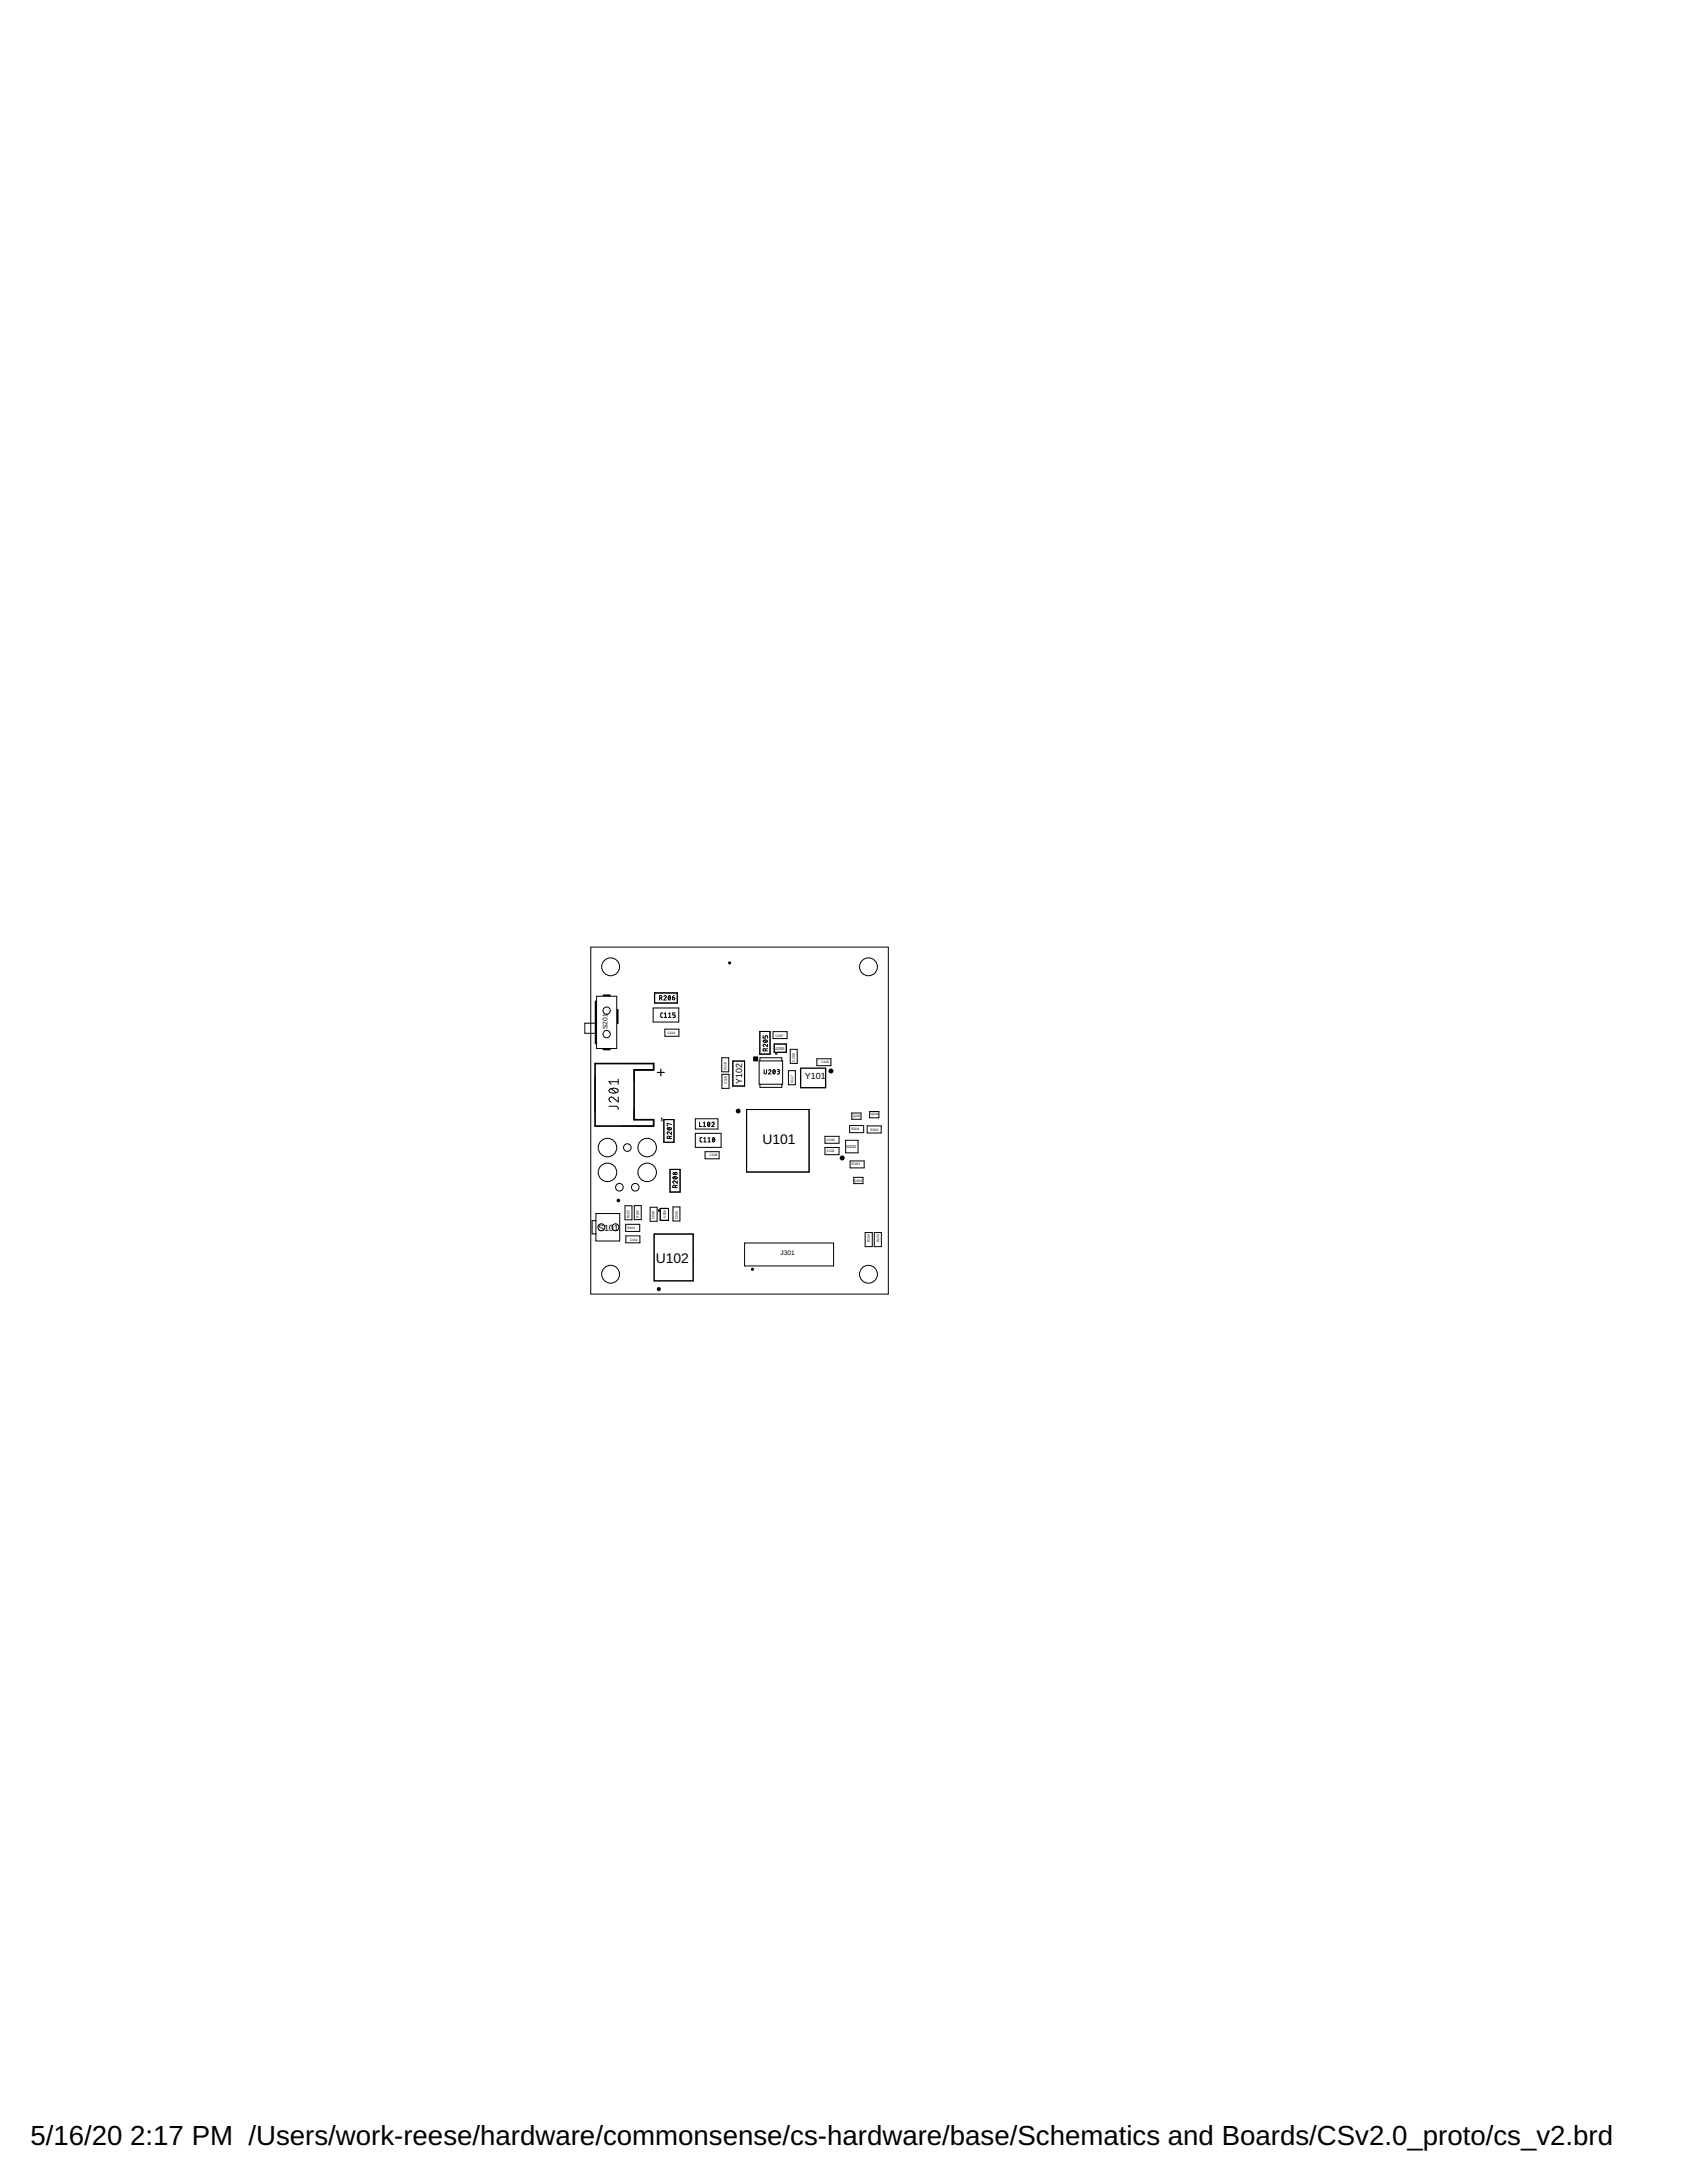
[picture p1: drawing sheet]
<svg xmlns="http://www.w3.org/2000/svg" width="216mm" height="279mm" viewBox="0 0 216 279" stroke-linecap="round" stroke-linejoin="round" font-family="sans-serif">
<defs><g id="words">
<g font-size="3.5">
<text x="3.9" y="274.5">5/16/20</text>
<text x="16.7" y="274.5">2:17 PM /Users/work-reese/hardware/commonsense/cs-hardware/base/Schematics and Boards/CSv2.0_proto/cs_v2.brd</text>
</g>
<g font-size="2">
<text x="85.3" y="137.8" transform="rotate(-90 85.3 137.8)">+</text>
<text x="85.3" y="143.5" transform="rotate(-90 85.3 143.5)">-</text>
</g>
<g font-size="1.8">
<text x="97.6" y="146.4">U101</text>
<text x="83.9" y="161.7">U102</text>
</g>
<g font-size="1.1">
<text x="95" y="138.7" transform="rotate(-90 95 138.7)">Y102</text>
<text x="103" y="138.1">Y101</text>
<text x="76.5" y="157.5">S101</text>
</g>
<g font-size=".8">
<text x="77.7" y="131.7" transform="rotate(-90 77.7 131.7)">S201</text>
<text x="99.9" y="160.7">J301</text>
</g>
<g font-size=".5">
<text x="99.1" y="134.4">U205</text>
<text x="108.4" y="146.9">D202</text>
</g>
<g font-size=".4">
<text x="85.4" y="132.3">C114</text>
<text x="93" y="137" transform="rotate(-90 93 137)">C118</text>
<text x="99.3" y="132.7">C207</text>
<text x="101.7" y="135.9" transform="rotate(-90 101.7 135.9)">C209</text>
<text x="105.1" y="136.1">C116</text>
<text x="93" y="138.7" transform="rotate(-90 93 138.7)">C119</text>
<text x="101.5" y="138.6" transform="rotate(-90 101.5 138.6)">C117</text>
<text x="109.1" y="143">Q204</text>
<text x="111.4" y="142.8">Q201</text>
<text x="90.8" y="148">C108</text>
<text x="105.8" y="147.5">C102</text>
<text x="105.8" y="146">C109</text>
<text x="109" y="144.7">R204</text>
<text x="109" y="149.2">R203</text>
<text x="111.4" y="144.7">R202</text>
<text x="80.6" y="155.9" transform="rotate(-90 80.6 155.9)">R102</text>
<text x="81.8" y="155.9" transform="rotate(-90 81.8 155.9)">R105</text>
<text x="85.2" y="155.9" transform="rotate(-90 85.2 155.9)">U204</text>
<text x="109.3" y="151.2">Q203</text>
<text x="80.3" y="157.3">R101</text>
<text x="80.6" y="158.8">C101</text>
<text x="83.8" y="156" transform="rotate(-90 83.8 156)">C208</text>
<text x="86.7" y="156" transform="rotate(-90 86.7 156)">C206</text>
<text x="111.3" y="159" transform="rotate(-90 111.3 159)">R104</text>
<text x="112.5" y="159" transform="rotate(-90 112.5 159)">R103</text>
</g>
</g></defs>
<g fill="#000" stroke="#000" stroke-width=".13">
<path d="M93.3 123.1h.2v.2h-.2z" fill-rule="evenodd"/>
<path d="M94.3 142l.2-.1 .2 .1v.4h-.4l-.1-.2z" fill-rule="evenodd"/>
<circle cx="106.3" cy="137.1" r=".25"/>
<circle cx="79.1" cy="153.6" r=".17"/>
<circle cx="107.8" cy="148.2" r=".25"/>
<circle cx="84.3" cy="165" r=".21"/>
<circle cx="96.3" cy="162.4" r=".14"/>
</g>
<g fill="none" stroke="#000" stroke-width=".13">
<path d="M75.6 121.2h38.1v44.4h-38.1zM76.2 137.9v4.5M76.3 127.5h2.6v6.7h-2.6zM76.3 131h-1.5v1.2h1.5M78 139.5a.78 .78 0 0 1 1.1 .1 .71 .71 0 0 1-1.2 0zM78.2 139.3l.6 .5M79.1 138.1v.7M79.1 138.5h-1.2l.3 .3M79.7 136.1h4v.9h-2.5v1.4M83.6 129h3.3v1.8h-3.3zM83.8 127.1h2.9v1.3h-2.9zM84.4 127.7h.3v-.2l-.3-.1v.6"/>
<path d="M84.6 127.7l.1 .3M84.8 129.6l-.2 .2v.4h.2M85 127.6a.15 .15 0 0 1 .2-.2 .15 .15 0 0 1 0 .3l-.2 .3h.3M85 130.2h.3M85 129.8l.2-.2v.6M85.1 131.7h1.8v.9h-1.8zM85.6 130.2h.3M85.6 129.8l.1-.2v.6M85.6 127.4a.27 .27 0 0 1 .2 .3 .27 .27 0 0 1-.2 .3l-.1-.2zM85.8 127.6l-.3 .3M86.1 127.7h.2l.1 .1M86.1 127.7v.2l.1 .1 .1-.1 .1-.1"/>
<path d="M86.3 127.4l-.2 .2v.1M86.4 127.8h.1M86.4 129.6h-.3v.3h.3v.1v.2h-.3M92.4 135.4h.9v1.8h-.9zM92.4 137.5h.9v1.8h-.9zM93.8 135.8h1.5v3.2h-1.5zM97.2 135.8h3v3h-3zM97.2 132h1.4v2.9h-1.4zM97.3 135.8v-.4h2.8v.4M97.3 138.8v.4h2.8v-.4M97.7 132.5v.4h.2v-.2l.1-.2 .2 .1v.3M97.7 133.2a.29 .29 0 0 1 .3-.1 .29 .29 0 0 1 .2 .2 .29 .29 0 0 1-.3 .1 .29 .29 0 0 1-.2-.2z"/>
<path d="M97.8 136.9v.4l.1 .2 .2-.2v-.4M97.8 133.1l.3 .3M98 134.5l-.1-.3-.2 .1v.2h.5M98.2 133.6v.4l-.3-.3a.16 .16 0 0 0-.2 0 .16 .16 0 0 0 .1 .3M98.2 134.2l-.2 .1M98.4 137a.15 .15 0 0 1 .2-.1 .15 .15 0 0 1 0 .2l-.2 .4h.3M98.9 132h1.8v.9h-1.8zM99 136.9a.25 .25 0 0 1 .2 .3 .25 .25 0 0 1-.2 .2l-.1-.1zM99.1 133.6h1.5v1.1h-1.5zM99.2 137l-.3 .3M99.4 134.7v.2h-.1zM99.5 136.9l.3 .1-.1 .1h-.2"/>
<path d="M99.6 137.1l.2 .3-.3 .1M100.9 137h.9v1.8h-.9zM101.1 134.3h.9v1.8h-.9zM104.5 135.5h1.8v.9h-1.8zM76.3 155.3h3v3.5h-3zM76.3 156.2h-.5v1.7h.5M77.9 141.6h1.1l.1 .2v.2M79.1 140.4v.7l-.6-.6a.32 .32 0 0 0-.5 .1 .32 .32 0 0 0 .2 .5M80 154.3h.9v1.8h-.9zM80.1 156.7h1.8v.9h-1.8zM80.1 158.2h1.8v.9h-1.8zM81.2 141.9v1.4h2.5v.8h-4"/>
<path d="M81.2 154.3h.9v1.8h-.9zM83.2 154.5h.9v1.8h-.9zM83.7 157.9h5v6h-5zM84.3 154.8l.2 .1-.2 .1zM84.5 154.7h1.1v1.5h-1.1zM85 143.3h1.3v2.9h-1.3zM85.4 144.4a.29 .29 0 0 1 .3-.1 .29 .29 0 0 1 .2 .2 .29 .29 0 0 1-.3 .1 .29 .29 0 0 1-.2-.2zM85.5 144.4l.3 .2M85.7 145.7v-.2h-.3v.2h.5M85.7 149.7h1.3v2.9h-1.3zM85.9 144.9v.3l-.3-.3a.16 .16 0 0 0-.2 .1 .16 .16 0 0 0 .1 .2M85.9 143.9l-.5-.1v.3"/>
<path d="M85.9 145.4l-.2 .1M86.1 150.7a.3 .3 0 0 1 .3-.1 .3 .3 0 0 1 .3 .2 .32 .32 0 0 1-.6-.1zM86.1 154.5h.9v1.8h-.9zM86.2 150.6l.4 .3M86.4 151.8l-.2-.1-.1 .3h.6M86.4 151.8v.2M86.7 151.1v.3l-.3-.2a.16 .16 0 0 0-.3 0 .16 .16 0 0 0 .1 .2M86.7 151.7l-.3 .1M89 145.1h3.3v1.8h-3.3zM89 143.2h2.9v1.3h-2.9zM89.5 143.6v.6h.3M89.9 145.6l-.3 .1v.4l.3 .1"/>
<path d="M90 144.2h.3M90 143.7l.1-.1v.6M90.1 145.7l.1-.1v.6M90.1 146.2h.3M90.2 147.4h1.8v.9h-1.8zM90.6 146.2h.3M90.6 145.7l.2-.1v.6M90.6 143.6a.27 .27 0 0 1 .2 .3 .27 .27 0 0 1-.2 .3v-.2zM90.8 143.7l-.2 .4M91.1 143.7l.2-.1 .1 .1v.1l-.3 .4h.3M91.2 145.6a.25 .25 0 0 1 .3 .3 .25 .25 0 0 1-.3 .2v-.2zM91.4 145.7l-.2 .3"/>
<path d="M95.3 159.1h11.4v2.9h-11.4zM95.5 142h8v8h-8zM105.6 145.4h1.8v.9h-1.8zM105.6 146.9h1.8v.9h-1.8zM108.2 145.9h1.6v1.7h-1.6zM108.7 144.1h1.8v.9h-1.8zM108.8 148.6h1.8v.9h-1.8zM109 142.5h1.2v.8h-1.2zM109.3 150.7h1.1v.8h-1.1zM110.7 157.8h.9v1.8h-.9zM111 144.1h1.8v.9h-1.8zM111.3 142.3h1.2v.8h-1.2z"/>
<path d="M111.9 157.8h.9v1.8h-.9z"/>
<circle cx="77.6" cy="132.4" r=".47"/>
<circle cx="77.6" cy="129.3" r=".47"/>
<circle cx="78.1" cy="123.7" r="1.14"/>
<circle cx="111.1" cy="123.7" r="1.14"/>
<circle cx="77" cy="157.1" r=".44"/>
<circle cx="77.7" cy="150.1" r="1.19"/>
<circle cx="77.7" cy="146.9" r="1.19"/>
<circle cx="78.8" cy="157.1" r=".44"/>
<circle cx="79.3" cy="152" r=".49"/>
<circle cx="80.3" cy="146.9" r=".49"/>
<circle cx="81.3" cy="152" r=".49"/>
<circle cx="82.8" cy="150.1" r="1.19"/>
<circle cx="82.8" cy="146.9" r="1.19"/>
<circle cx="86.2" cy="150.2" r=".13"/>
<circle cx="86.5" cy="150.2" r=".16"/>
<circle cx="78.1" cy="163.1" r="1.14"/>
<circle cx="111.1" cy="163.1" r="1.14"/>
</g>
<path d="M76.2 136.1h7.5v.8h-2.5v6.4h2.5v.8h-7.5zM76.2 128.2v5.4M77.2 134.3h.9M77.2 127.4h.9M79.1 129.2v1.8" fill="none" stroke="#000" stroke-width=".21"/>
<path d="M96.5 135.3h.5v.5h-.5z" fill="#000" stroke="#000" stroke-width=".13"/>
<path d="M102.5 136.7h3.2v2.5h-3.2z" fill="none" stroke="#000" stroke-width=".17"/>
<use href="#words"/>
</svg>
